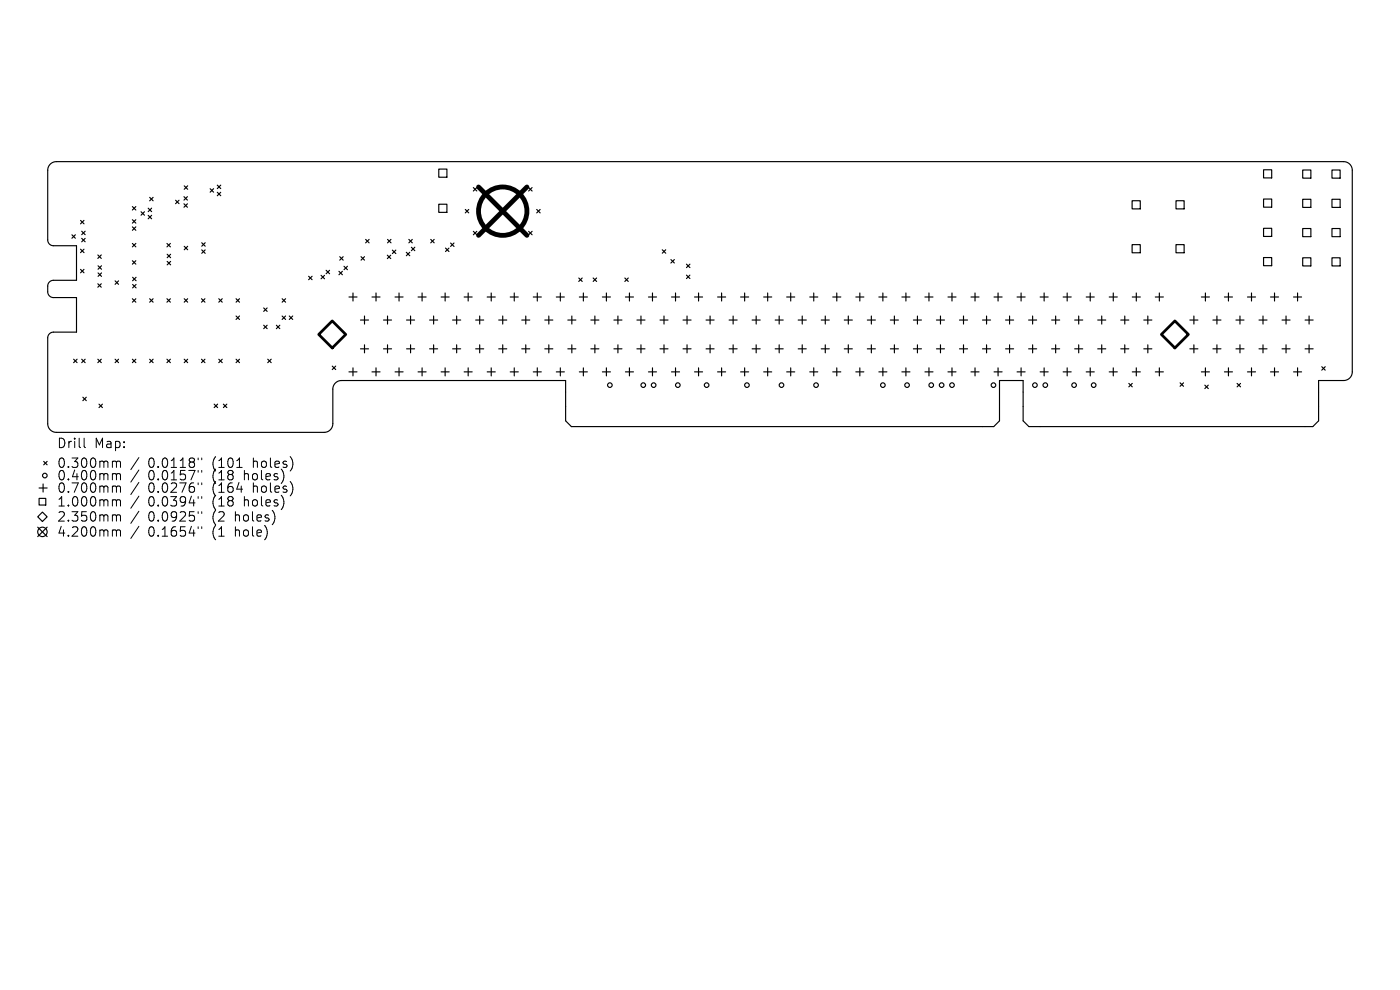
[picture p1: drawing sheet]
<svg xmlns="http://www.w3.org/2000/svg" width="297mm" height="210mm" viewBox="0 0 297 210" stroke-linecap="round" stroke-linejoin="round" font-family="sans-serif">
<defs><g id="words">
<g font-size="2.8">
<text x="12" y="95.3">Drill</text>
<text x="20" y="95.3">Map:</text>
<text x="12" y="99.5">0.300mm</text>
<text x="31.4" y="99.5">0.0118&quot;</text>
<text x="45.2" y="99.5">(101</text>
<text x="53.9" y="99.5">holes)</text>
<text x="12" y="102.2">0.400mm</text>
<text x="12" y="104.8">0.700mm</text>
<text x="12" y="107.7">1.000mm</text>
<text x="31.4" y="102.2">0.0157&quot;</text>
<text x="31.4" y="104.8">0.0276&quot;</text>
<text x="31.4" y="107.7">0.0394&quot;</text>
<text x="45.2" y="102.2">(18</text>
<text x="45.2" y="104.8">(164</text>
<text x="45.2" y="107.7">(18</text>
<text x="52" y="102.2">holes)</text>
<text x="52" y="107.7">holes)</text>
<text x="53.9" y="104.8">holes)</text>
<text x="12" y="110.9">2.350mm</text>
<text x="31.4" y="110.9">0.0925&quot;</text>
<text x="45.2" y="110.9">(2</text>
<text x="50.1" y="110.9">holes)</text>
<text x="12" y="114.1">4.200mm</text>
<text x="31.4" y="114.1">0.1654&quot;</text>
<text x="45.2" y="114.1">(1</text>
<text x="50.1" y="114.1">hole)</text>
</g>
</g></defs>
<g fill="none" stroke="#000" stroke-width=".24">
<path d="M10.7 34.8l.6-.4 .7-.1h273a1.83 1.83 0 0 1 1.9 1.8v42.8a1.83 1.83 0 0 1-1.9 1.8h-5.3v8.6l-1.2 1.2h-60.2l-1.3-1.2v-8.6h-5v8.6l-1.2 1.2h-89.6l-1.2-1.2v-8.6h-47.6a1.83 1.83 0 0 0-1.8 1.9v7.3a1.83 1.83 0 0 1-1.8 1.8h-56.8a1.83 1.83 0 0 1-1.9-1.8v-18.2a1.22 1.22 0 0 1 1.2-1.2h4.9v-7.4h-4.9a1.22 1.22 0 0 1-1.2-1.2v-1.2a1.22 1.22 0 0 1 1.2-1.2h4.9v-7.4h-4.9a1.22 1.22 0 0 1-1.2-1.2v-14.8l.1-.6zM39.1 39.4l.7 .8M39.8 39.4l-.7 .8M46.1 39.3l.7 .7M46.8 39.3l-.7 .7M93.1 35.9h1.7v1.7h-1.7zM100.4 39.8l.8 .7M101.2 39.8l-.8 .7M112.1 39.8l.8 .7M112.9 39.8l-.8 .7M268.1 36h1.7v1.7h-1.7zM276.4 36.1h1.7v1.7h-1.7z"/>
<path d="M282.6 36.1h1.7v1.7h-1.7zM15.3 49.8l.7 .7M16 49.8l-.7 .7M17.1 46.8l.7 .7M17.1 52.9l.7 .7M17.1 57.1l.7 .8M17.3 49l.8 .8M17.3 50.6l.8 .7M17.8 46.8l-.7 .7M17.8 52.9l-.7 .7M17.8 57.1l-.7 .8M18.1 49l-.8 .8"/>
<path d="M18.1 50.6l-.8 .7M20.8 54.1l.7 .7M20.8 56.4l.7 .7M20.8 57.9l.7 .7M21.5 54.1l-.7 .7M21.5 56.4l-.7 .7M21.5 57.9l-.7 .7M24.4 59.6l.8 .7M25.2 59.6l-.8 .7M28.1 43.8l.7 .8M28.1 46.6l.7 .7M28.1 48.1l.7 .8"/>
<path d="M28.1 51.6l.7 .8M28.1 55.3l.7 .7M28.1 58.8l.8 .8M28.8 43.8l-.7 .8M28.8 46.6l-.7 .7M28.8 48.1l-.7 .8M28.8 51.6l-.7 .8M28.8 55.3l-.7 .7M28.9 58.8l-.8 .8M29.9 44.9l.7 .8M30.6 44.9l-.7 .8M31.4 44.2l.8 .7"/>
<path d="M31.4 45.7l.8 .7M31.7 41.9l.8 .7M32.2 44.2l-.8 .7M32.2 45.7l-.8 .7M32.5 41.9l-.8 .7M35.4 51.6l.7 .8M35.5 53.9l.7 .8M35.5 55.5l.7 .7M36.1 51.6l-.7 .8M36.2 53.9l-.7 .8M36.2 55.5l-.7 .7M37.2 42.5l.8 .7"/>
<path d="M38 42.5l-.8 .7M39 41.7l.8 .7M39 43.2l.8 .8M39.1 52.2l.7 .8M39.8 41.7l-.8 .7M39.8 43.2l-.8 .8M39.8 52.2l-.7 .8M42.8 51.5l.7 .7M42.8 53l.7 .7M43.5 51.5l-.7 .7M43.5 53l-.7 .7M44.6 40l.7 .8"/>
<path d="M45.3 40l-.7 .8M46.1 40.8l.7 .7M46.8 40.8l-.7 .7M65.5 58.6l.7 .7M66.2 58.6l-.7 .7M68.1 58.4l.7 .7M68.8 58.4l-.7 .7M69.2 57.3l.7 .8M69.9 57.3l-.7 .8M71.9 57.6l.7 .7M72.1 54.4l.7 .8M72.6 57.6l-.7 .7"/>
<path d="M72.8 54.4l-.7 .8M73 56.5l.7 .7M73.7 56.5l-.7 .7M76.6 54.4l.7 .8M77.3 54.4l-.7 .8M77.6 50.8l.7 .7M78.3 50.8l-.7 .7M82.2 54.1l.7 .8M82.2 50.8l.7 .7M82.9 54.1l-.7 .8M82.9 50.8l-.7 .7M83.2 53.1l.8 .7"/>
<path d="M84 53.1l-.8 .7M86.2 53.5l.7 .8M86.7 50.8l.8 .7M86.9 53.5l-.7 .8M87.3 52.4l.7 .8M87.5 50.8l-.8 .7M88 52.4l-.7 .8M91.4 50.8l.7 .7M92.1 50.8l-.7 .7M93.1 43.3h1.7v1.7h-1.7zM94.5 52.6l.7 .8M95.2 52.6l-.7 .8"/>
<path d="M95.6 51.6l.7 .7M96.3 51.6l-.7 .7M98.7 44.4l.7 .8M99.4 44.4l-.7 .8M100.4 49.1l.8 .7M101.2 49.1l-.8 .7M112.1 49.1l.8 .7M112.9 49.1l-.8 .7M113.9 44.4l.7 .8M114.6 44.4l-.7 .8M122.8 59l.7 .7M123.5 59l-.7 .7"/>
<path d="M125.8 59l.8 .7M126.6 59l-.8 .7M132.6 59l.7 .7M133.3 59l-.7 .7M140.5 53l.7 .7M141.2 53l-.7 .7M142.3 55.1l.8 .7M143.1 55.1l-.8 .7M145.6 58.4l.8 .7M145.6 56l.8 .8M146.4 56l-.8 .8M146.4 58.4l-.8 .7"/>
<path d="M240.2 42.6h1.7v1.7h-1.7zM240.2 51.9h1.7v1.7h-1.7zM249.5 42.6h1.7v1.7h-1.7zM249.5 51.9h1.7v1.7h-1.7zM268.1 42.2h1.7v1.7h-1.7zM268.1 48.4h1.7v1.8h-1.7zM268.1 54.6h1.7v1.8h-1.7zM276.4 42.3h1.7v1.7h-1.7zM276.4 48.5h1.7v1.7h-1.7zM276.4 54.7h1.7v1.7h-1.7zM282.6 42.3h1.7v1.7h-1.7zM282.6 48.5h1.7v1.7h-1.7z"/>
<path d="M282.6 54.7h1.7v1.7h-1.7zM15.6 76.2l.8 .7M16.4 76.2l-.8 .7M17.3 76.2l.8 .7M18.1 76.2l-.8 .7M20.8 60.2l.7 .7M20.8 76.2l.7 .7M21.5 60.2l-.7 .7M21.5 76.2l-.7 .7M24.4 76.2l.8 .7M25.2 76.2l-.8 .7M28.1 63.4l.7 .7"/>
<path d="M28.1 76.2l.7 .7M28.1 60.3l.8 .8M28.8 63.4l-.7 .7M28.8 76.2l-.7 .7M28.9 60.3l-.8 .8M31.7 63.4l.8 .7M31.7 76.2l.8 .7M32.5 63.4l-.8 .7M32.5 76.2l-.8 .7M35.4 63.4l.7 .7M35.4 76.2l.7 .7M36.1 63.4l-.7 .7"/>
<path d="M36.1 76.2l-.7 .7M39.1 63.4l.7 .7M39.1 76.2l.7 .7M39.8 63.4l-.7 .7M39.8 76.2l-.7 .7M42.7 63.4l.8 .7M42.7 76.2l.8 .7M43.5 63.4l-.8 .7M43.5 76.2l-.8 .7M46.4 63.4l.7 .7M46.4 76.2l.7 .7M47.1 63.4l-.7 .7"/>
<path d="M47.1 76.2l-.7 .7M50.1 67l.7 .8M50.1 63.4l.7 .7M50.1 76.2l.7 .7M50.8 63.4l-.7 .7M50.8 67l-.7 .8M50.8 76.2l-.7 .7M55.9 65.3l.8 .8M55.9 69l.8 .7M56.7 65.3l-.8 .8M56.7 69l-.8 .7M56.8 76.2l.7 .7"/>
<path d="M57.5 76.2l-.7 .7M58.6 69l.8 .7M59.4 69l-.8 .7M59.9 63.4l.7 .7M59.9 67l.7 .8M60.6 63.4l-.7 .7M60.6 67l-.7 .8M61.4 67l.7 .8M62.1 67l-.7 .8M70.5 77.7l.7 .7M71.2 77.7l-.7 .7M74 63h1.7"/>
<path d="M74 78.9h1.7M74.9 62.1v1.8M74.9 78v1.7M76.5 67.9h1.7M76.5 74h1.7M77.3 67v1.7M77.3 73.1v1.8M78.9 63h1.7M78.9 78.9h1.7M79.8 62.1v1.8M79.8 78v1.7M81.4 67.9h1.7"/>
<path d="M81.4 74h1.7M82.2 67v1.7M82.2 73.1v1.8M83.8 63h1.7M83.8 78.9h1.7M84.7 62.1v1.8M84.7 78v1.7M86.2 67.9h1.8M86.2 74h1.8M87.1 67v1.7M87.1 73.1v1.8M88.7 63h1.7"/>
<path d="M88.7 78.9h1.7M89.5 62.1v1.8M89.5 78v1.7M91.1 67.9h1.7M91.1 74h1.7M92 67v1.7M92 73.1v1.8M93.6 63h1.7M93.6 78.9h1.7M94.4 62.1v1.8M94.4 78v1.7M96 67.9h1.7"/>
<path d="M96 74h1.7M96.9 67v1.7M96.9 73.1v1.8M98.5 63h1.7M98.5 78.9h1.7M99.3 62.1v1.8M99.3 78v1.7M100.9 67.9h1.7M100.9 74h1.7M101.8 67v1.7M101.8 73.1v1.8M103.4 63h1.7"/>
<path d="M103.4 78.9h1.7M104.2 62.1v1.8M104.2 78v1.7M105.8 67.9h1.7M105.8 74h1.7M106.7 67v1.7M106.7 73.1v1.8M108.2 63h1.8M108.2 78.9h1.8M109.1 62.1v1.8M109.1 78v1.7M110.7 67.9h1.7"/>
<path d="M110.7 74h1.7M111.5 67v1.7M111.5 73.1v1.8M113.1 63h1.7M113.1 78.9h1.7M114 62.1v1.8M114 78v1.7M115.6 67.9h1.7M115.6 74h1.7M116.4 67v1.7M116.4 73.1v1.8M118 63h1.7"/>
<path d="M118 78.9h1.7M118.9 62.1v1.8M118.9 78v1.7M120.5 67.9h1.7M120.5 74h1.7M121.3 67v1.7M121.3 73.1v1.8M122.9 63h1.7M122.9 78.9h1.7M123.8 62.1v1.8M123.8 78v1.7M125.3 67.9h1.8"/>
<path d="M125.3 74h1.8M126.2 67v1.7M126.2 73.1v1.8M127.8 63h1.7M127.8 78.9h1.7M128.6 62.1v1.8M128.6 78v1.7M130.2 67.9h1.7M130.2 74h1.7M131.1 67v1.7M131.1 73.1v1.8M132.7 63h1.7"/>
<path d="M132.7 78.9h1.7M133.5 62.1v1.8M133.5 78v1.7M135.1 67.9h1.7M135.1 74h1.7M136 67v1.7M136 73.1v1.8M137.6 63h1.7M137.6 78.9h1.7M138.4 62.1v1.8M138.4 78v1.7M140 67.9h1.7"/>
<path d="M140 74h1.7M140.9 67v1.7M140.9 73.1v1.8M142.5 63h1.7M142.5 78.9h1.7M143.3 62.1v1.8M143.3 78v1.7M144.9 67.9h1.7M144.9 74h1.7M145.8 67v1.7M145.8 73.1v1.8M147.3 63h1.8"/>
<path d="M147.3 78.9h1.8M148.2 62.1v1.8M148.2 78v1.7M149.8 67.9h1.7M149.8 74h1.7M150.6 67v1.7M150.6 73.1v1.8M152.2 63h1.7M152.2 78.9h1.7M153.1 62.1v1.8M153.1 78v1.7M154.7 67.9h1.7"/>
<path d="M154.7 74h1.7M155.5 67v1.7M155.5 73.1v1.8M157.1 63h1.7M157.1 78.9h1.7M158 62.1v1.8M158 78v1.7M159.6 67.9h1.7M159.6 74h1.7M160.4 67v1.7M160.4 73.1v1.8M162 63h1.7"/>
<path d="M162 78.9h1.7M162.9 62.1v1.8M162.9 78v1.7M164.4 67.9h1.8M164.4 74h1.8M165.3 67v1.7M165.3 73.1v1.8M166.9 63h1.7M166.9 78.9h1.7M167.7 62.1v1.8M167.7 78v1.7M169.3 67.9h1.7"/>
<path d="M169.3 74h1.7M170.2 67v1.7M170.2 73.1v1.8M171.8 63h1.7M171.8 78.9h1.7M172.6 62.1v1.8M172.6 78v1.7M174.2 67.9h1.7M174.2 74h1.7M175.1 67v1.7M175.1 73.1v1.8M176.7 63h1.7"/>
<path d="M176.7 78.9h1.7M177.5 62.1v1.8M177.5 78v1.7M179.1 67.9h1.7M179.1 74h1.7M180 67v1.7M180 73.1v1.8M181.6 63h1.7M181.6 78.9h1.7M182.4 62.1v1.8M182.4 78v1.7M184 67.9h1.7"/>
<path d="M184 74h1.7M184.9 67v1.7M184.9 73.1v1.8M186.4 63h1.8M186.4 78.9h1.8M187.3 62.1v1.8M187.3 78v1.7M188.9 67.9h1.7M188.9 74h1.7M189.7 67v1.7M189.7 73.1v1.8M191.3 63h1.7"/>
<path d="M191.3 78.9h1.7M192.2 62.1v1.8M192.2 78v1.7M193.8 67.9h1.7M193.8 74h1.7M194.6 67v1.7M194.6 73.1v1.8M196.2 63h1.7M196.2 78.9h1.7M197.1 62.1v1.8M197.1 78v1.7M198.7 67.9h1.7"/>
<path d="M198.7 74h1.7M199.5 67v1.7M199.5 73.1v1.8M201.1 63h1.7M201.1 78.9h1.7M202 62.1v1.8M202 78v1.7M203.5 67.9h1.8M203.5 74h1.8M204.4 67v1.7M204.4 73.1v1.8M206 63h1.7"/>
<path d="M206 78.9h1.7M206.8 62.1v1.8M206.8 78v1.7M208.4 67.9h1.7M208.4 74h1.7M209.3 67v1.7M209.3 73.1v1.8M210.9 63h1.7M210.9 78.9h1.7M211.7 62.1v1.8M211.7 78v1.7M213.3 67.9h1.7"/>
<path d="M213.3 74h1.7M214.2 67v1.7M214.2 73.1v1.8M215.8 63h1.7M215.8 78.9h1.7M216.6 62.1v1.8M216.6 78v1.7M218.2 67.9h1.7M218.2 74h1.7M219.1 67v1.7M219.1 73.1v1.8M220.7 63h1.7"/>
<path d="M220.7 78.9h1.7M221.5 62.1v1.8M221.5 78v1.7M223.1 67.9h1.7M223.1 74h1.7M224 67v1.7M224 73.1v1.8M225.5 63h1.8M225.5 78.9h1.8M226.4 62.1v1.8M226.4 78v1.7M228 67.9h1.7"/>
<path d="M228 74h1.7M228.8 67v1.7M228.8 73.1v1.8M230.4 63h1.7M230.4 78.9h1.7M231.3 62.1v1.8M231.3 78v1.7M232.9 67.9h1.7M232.9 74h1.7M233.7 67v1.7M233.7 73.1v1.8M235.3 63h1.7"/>
<path d="M235.3 78.9h1.7M236.2 62.1v1.8M236.2 78v1.7M237.8 67.9h1.7M237.8 74h1.7M238.6 67v1.7M238.6 73.1v1.8M240.2 63h1.7M240.2 78.9h1.7M241.1 62.1v1.8M241.1 78v1.7M242.6 67.9h1.8"/>
<path d="M242.6 74h1.8M243.5 67v1.7M243.5 73.1v1.8M245.1 63h1.7M245.1 78.9h1.7M245.9 62.1v1.8M245.9 78v1.7M252.4 67.9h1.7M252.4 74h1.7M253.3 67v1.7M253.3 73.1v1.8M254.9 63h1.7"/>
<path d="M254.9 78.9h1.7M255.7 62.1v1.8M255.7 78v1.7M257.3 67.9h1.7M257.3 74h1.7M258.2 67v1.7M258.2 73.1v1.8M259.8 63h1.7M259.8 78.9h1.7M260.6 62.1v1.8M260.6 78v1.7M262.2 67.9h1.7"/>
<path d="M262.2 74h1.7M263.1 67v1.7M263.1 73.1v1.8M264.6 63h1.8M264.6 78.9h1.8M265.5 62.1v1.8M265.5 78v1.7M267.1 67.9h1.7M267.1 74h1.7M267.9 67v1.7M267.9 73.1v1.8M269.5 63h1.7"/>
<path d="M269.5 78.9h1.7M270.4 62.1v1.8M270.4 78v1.7M272 67.9h1.7M272 74h1.7M272.8 67v1.7M272.8 73.1v1.8M274.4 63h1.7M274.4 78.9h1.7M275.3 62.1v1.8M275.3 78v1.7M276.9 67.9h1.7"/>
<path d="M276.9 74h1.7M277.7 67v1.7M277.7 73.1v1.8M280.4 77.8l.7 .7M281.1 77.8l-.7 .7M9.3 97.9l.7 .7M10 97.9l-.7 .7M17.6 84.3l.7 .7M18.3 84.3l-.7 .7M21 85.7l.7 .8M21.7 85.7l-.7 .8M45.4 85.7l.8 .8"/>
<path d="M46.2 85.7l-.8 .8M47.4 85.7l.7 .8M48.1 85.7l-.7 .8M239.5 81.3l.7 .8M240.2 81.3l-.7 .8M250.3 81.2l.8 .7M251.1 81.2l-.8 .7M255.6 81.7l.7 .7M256.3 81.7l-.7 .7M262.4 81.3l.8 .8M263.2 81.3l-.8 .8M8 109.6l1-1 1 1-1 1z"/>
<path d="M8 111.8l2 2M8.3 103.5h1.7M8.3 105.7h1.4v1.4h-1.4zM9.1 102.7v1.7M10 111.8l-2 2"/>
<circle cx="129.4" cy="81.7" r=".49"/>
<circle cx="136.5" cy="81.7" r=".49"/>
<circle cx="138.7" cy="81.7" r=".49"/>
<circle cx="143.8" cy="81.7" r=".49"/>
<circle cx="149.9" cy="81.7" r=".49"/>
<circle cx="158.5" cy="81.7" r=".49"/>
<circle cx="165.8" cy="81.7" r=".49"/>
<circle cx="173.1" cy="81.7" r=".49"/>
<circle cx="187.3" cy="81.7" r=".49"/>
<circle cx="192.4" cy="81.7" r=".49"/>
<circle cx="197.6" cy="81.7" r=".49"/>
<circle cx="199.8" cy="81.7" r=".49"/>
<circle cx="202" cy="81.7" r=".49"/>
<circle cx="210.8" cy="81.7" r=".49"/>
<circle cx="219.6" cy="81.7" r=".49"/>
<circle cx="221.8" cy="81.7" r=".49"/>
<circle cx="227.9" cy="81.7" r=".49"/>
<circle cx="232" cy="81.7" r=".49"/>
<circle cx="9" cy="112.8" r="1"/>
<circle cx="9.5" cy="100.9" r=".49"/>
</g>
<path d="M67.6 70.9l2.9-2.8 2.9 2.8-2.9 2.9zM249.2 68.1l2.9 2.8-2.9 2.9-2.8-2.9z" fill="none" stroke="#000" stroke-width=".57"/>
<g fill="none" stroke="#000" stroke-width="1">
<path d="M101.5 39.7l10.3 10.2M111.8 39.7l-10.3 10.2"/>
<circle cx="106.7" cy="44.8" r="5.1"/>
</g>
<g fill="none" stroke="#000" stroke-width=".21">
<path d="M17.8 93v1.7l.3 .3M24.1 97.8h.3l.3 .3M24.7 98.1l.3-.3 .5 .1 .1 1.3M24.7 98.1v1.1M29.5 97.1l-1.7 2.5M29.5 99.7l-1.7 2.6M42 97.2v.3M42 99.8v.4M42.8 97.2v.3M42.8 99.8v.4M50.2 99.2h1.2M24.1 100.5h.3l.3 .2"/>
<path d="M24.1 103.1h.3l.3 .3M24.1 106h.3l.3 .3M24.1 109.2h.3l.3 .3M24.1 112.4h.3l.3 .3M24.7 100.7v1.1M24.7 103.4v1M24.7 106.3v1M24.7 109.5v1M24.7 112.7v1M24.7 100.7l.3-.2 .5 .1 .1 1.2M24.7 103.4l.3-.3 .5 .1 .1 1.2M24.7 106.3l.3-.3 .5 .1 .1 1.2"/>
<path d="M24.7 109.5l.3-.3 .5 .1 .1 1.2M24.7 112.7l.3-.3 .5 .1 .1 1.2M29.5 102.3l-1.7 2.6M29.5 105.2l-1.7 2.6M29.5 108.4l-1.7 2.6M29.5 111.6l-1.7 2.6M42 102.4v.4M42 105.3v.4M42 108.5v.4M42 111.7v.4M42.8 102.4v.4M42.8 105.3v.4"/>
<path d="M42.8 108.5v.4M42.8 111.7v.4"/>
</g>
<use href="#words"/>
</svg>
